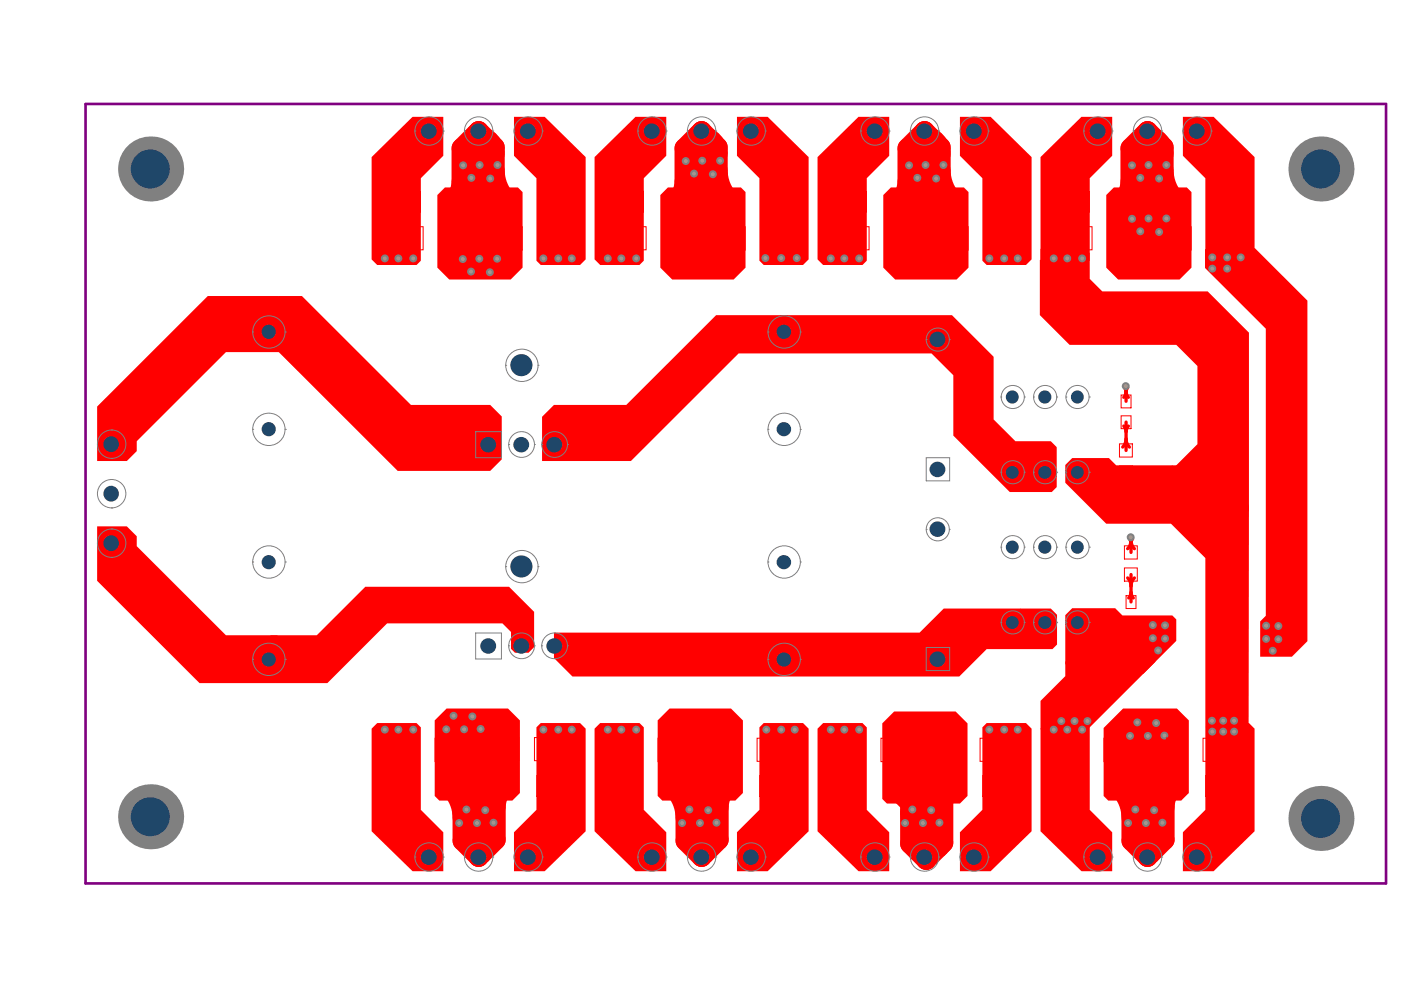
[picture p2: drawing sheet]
<svg xmlns="http://www.w3.org/2000/svg" width="297mm" height="210mm" viewBox="0 0 297 210" stroke-linecap="round" stroke-linejoin="round" font-family="sans-serif">
<path d="M18.1 22h275.8v165.3h-275.8z" fill="none" stroke="#800080" stroke-width=".56"/>
<g fill="#a6968d">
<circle cx="81.6" cy="154.7" r=".42"/>
<circle cx="84.5" cy="154.7" r=".42"/>
<circle cx="87.6" cy="154.7" r=".42"/>
<circle cx="134.9" cy="154.7" r=".42"/>
<circle cx="131.7" cy="154.7" r=".42"/>
<circle cx="128.9" cy="154.7" r=".42"/>
<circle cx="182.2" cy="154.7" r=".42"/>
<circle cx="179" cy="154.7" r=".42"/>
<circle cx="176.1" cy="154.7" r=".42"/>
<circle cx="229.4" cy="154.7" r=".42"/>
<circle cx="226.3" cy="154.7" r=".42"/>
<circle cx="223.4" cy="154.7" r=".42"/>
<circle cx="229.4" cy="54.8" r=".42"/>
<circle cx="226.3" cy="54.8" r=".42"/>
<circle cx="223.4" cy="54.8" r=".42"/>
<circle cx="182.2" cy="54.8" r=".42"/>
<circle cx="179" cy="54.8" r=".42"/>
<circle cx="176.1" cy="54.8" r=".42"/>
<circle cx="134.9" cy="54.8" r=".42"/>
<circle cx="131.7" cy="54.8" r=".42"/>
<circle cx="128.9" cy="54.8" r=".42"/>
<circle cx="87.6" cy="54.8" r=".42"/>
<circle cx="84.5" cy="54.8" r=".42"/>
<circle cx="81.6" cy="54.8" r=".42"/>
<circle cx="115.2" cy="54.8" r=".42"/>
<circle cx="118.4" cy="54.8" r=".42"/>
<circle cx="121.2" cy="54.8" r=".42"/>
<circle cx="209.8" cy="54.8" r=".42"/>
<circle cx="212.9" cy="54.8" r=".42"/>
<circle cx="215.8" cy="54.8" r=".42"/>
<circle cx="257" cy="54.6" r=".42"/>
<circle cx="260.2" cy="54.6" r=".42"/>
<circle cx="263.1" cy="54.6" r=".42"/>
<circle cx="257" cy="155.1" r=".42"/>
<circle cx="259.3" cy="155.1" r=".42"/>
<circle cx="261.7" cy="155.1" r=".42"/>
<circle cx="209.8" cy="154.7" r=".42"/>
<circle cx="212.9" cy="154.7" r=".42"/>
<circle cx="215.8" cy="154.7" r=".42"/>
<circle cx="162.5" cy="154.7" r=".42"/>
<circle cx="165.6" cy="154.7" r=".42"/>
<circle cx="168.5" cy="154.7" r=".42"/>
<circle cx="115.2" cy="154.7" r=".42"/>
<circle cx="118.4" cy="154.7" r=".42"/>
<circle cx="121.2" cy="154.7" r=".42"/>
<circle cx="239.7" cy="113.9" r=".42"/>
<circle cx="238.7" cy="81.9" r=".42"/>
<circle cx="247" cy="132.6" r=".42"/>
<circle cx="247" cy="135.4" r=".42"/>
<circle cx="244.4" cy="135.3" r=".42"/>
<circle cx="244.4" cy="132.5" r=".42"/>
<circle cx="162.3" cy="54.7" r=".42"/>
<circle cx="165.6" cy="54.7" r=".42"/>
<circle cx="168.9" cy="54.7" r=".42"/>
<circle cx="225" cy="152.9" r=".42"/>
<circle cx="227.8" cy="152.9" r=".42"/>
<circle cx="230.6" cy="152.9" r=".42"/>
<circle cx="257" cy="152.8" r=".42"/>
<circle cx="259.3" cy="152.8" r=".42"/>
<circle cx="261.7" cy="152.8" r=".42"/>
<circle cx="268.4" cy="132.7" r=".42"/>
<circle cx="268.4" cy="135.5" r=".42"/>
<circle cx="271" cy="135.5" r=".42"/>
<circle cx="271" cy="132.7" r=".42"/>
<circle cx="257" cy="57" r=".42"/>
<circle cx="260.2" cy="57" r=".42"/>
<circle cx="269.8" cy="138" r=".42"/>
<circle cx="245.5" cy="137.9" r=".42"/>
<circle cx="94.6" cy="154.6" r=".42"/>
<circle cx="98.4" cy="154.6" r=".42"/>
<circle cx="101.9" cy="154.6" r=".42"/>
<circle cx="100.1" cy="151.9" r=".42"/>
<circle cx="96.2" cy="151.8" r=".42"/>
<circle cx="103.9" cy="57.7" r=".42"/>
<circle cx="99.9" cy="57.6" r=".42"/>
<circle cx="98.1" cy="54.9" r=".42"/>
<circle cx="101.6" cy="54.9" r=".42"/>
<circle cx="105.4" cy="54.9" r=".42"/>
<circle cx="151.1" cy="36.9" r=".42"/>
<circle cx="147.1" cy="36.8" r=".42"/>
<circle cx="145.4" cy="34.1" r=".42"/>
<circle cx="148.9" cy="34.1" r=".42"/>
<circle cx="152.7" cy="34.1" r=".42"/>
<circle cx="198.5" cy="37.9" r=".42"/>
<circle cx="194.5" cy="37.7" r=".42"/>
<circle cx="192.7" cy="35.1" r=".42"/>
<circle cx="196.2" cy="35" r=".42"/>
<circle cx="200" cy="35" r=".42"/>
<circle cx="247.3" cy="35" r=".42"/>
<circle cx="243.5" cy="35" r=".42"/>
<circle cx="240" cy="35.1" r=".42"/>
<circle cx="241.8" cy="37.7" r=".42"/>
<circle cx="245.8" cy="37.9" r=".42"/>
<circle cx="239.2" cy="174.5" r=".42"/>
<circle cx="243" cy="174.5" r=".42"/>
<circle cx="246.5" cy="174.4" r=".42"/>
<circle cx="244.7" cy="171.8" r=".42"/>
<circle cx="240.7" cy="171.6" r=".42"/>
<circle cx="239.6" cy="156" r=".42"/>
<circle cx="243.4" cy="156" r=".42"/>
<circle cx="246.9" cy="156" r=".42"/>
<circle cx="245.1" cy="153.3" r=".42"/>
<circle cx="241.1" cy="153.2" r=".42"/>
<circle cx="191.9" cy="174.5" r=".42"/>
<circle cx="195.7" cy="174.5" r=".42"/>
<circle cx="199.2" cy="174.4" r=".42"/>
<circle cx="197.4" cy="171.8" r=".42"/>
<circle cx="193.4" cy="171.6" r=".42"/>
<circle cx="144.6" cy="174.5" r=".42"/>
<circle cx="148.4" cy="174.5" r=".42"/>
<circle cx="151.9" cy="174.4" r=".42"/>
<circle cx="150.2" cy="171.8" r=".42"/>
<circle cx="146.2" cy="171.6" r=".42"/>
<circle cx="97.3" cy="174.5" r=".42"/>
<circle cx="101.1" cy="174.5" r=".42"/>
<circle cx="104.6" cy="174.4" r=".42"/>
<circle cx="102.9" cy="171.8" r=".42"/>
<circle cx="98.9" cy="171.6" r=".42"/>
<circle cx="105.5" cy="35" r=".42"/>
<circle cx="101.7" cy="35" r=".42"/>
<circle cx="98.2" cy="35.1" r=".42"/>
<circle cx="99.9" cy="37.7" r=".42"/>
<circle cx="103.9" cy="37.9" r=".42"/>
<circle cx="247.3" cy="46.3" r=".42"/>
<circle cx="243.5" cy="46.3" r=".42"/>
<circle cx="240" cy="46.4" r=".42"/>
<circle cx="241.8" cy="49" r=".42"/>
<circle cx="245.8" cy="49.2" r=".42"/>
</g>
<g fill="#f00">
<path d="M78.8 154.5l1.2-1.2h8.3l.9 .9v17.5l4.8 4.8v8.2h-6.5l-8.7-8.4z"/>
<path d="M78.8 33.3l8.7-8.5h6.5v8.2l-4.8 4.8v17.5l-.9 .9h-8.3l-1.2-1.2z"/>
<path d="M187.1 153.4l2.5-2.5h13l2.5 2.5v15.4l-1.6 1.6h-15.5l-.9-1z"/>
<path d="M187.3 41.4l1.6-1.7h15.5l.9 1v16l-2.5 2.6h-13l-2.5-2.6z"/>
<path d="M216.3 129h6.5l1.3 1.4v6.2l-1 1h-7.2l-1.2-1.2v-4.4z"/>
<path d="M234 154.4l4.1-4.2h11.4l2.6 2.5v15.4l-1.7 1.6h-15.4l-1-.9z"/>
<path d="M20.6 111.6h6.3l2.1 2.1v2.1l18.9 18.9h10.9l1.7 1.7v6.3l-2.1 2.1h-16.1l-21.7-21.7z"/>
<path d="M139.4 152.7l2.6-2.5h13l2.5 2.5v15.4l-1.6 1.6h-15.5l-1-.9z"/>
<path d="M113.7 154.2l.9-.9h8.4l1.2 1.2v21.8l-8.7 8.4h-6.5v-8.2l4.7-4.8z"/>
<path d="M161 154.2l.9-.9h8.4l1.1 1.2v21.8l-8.6 8.4h-6.6v-8.2l4.8-4.8z"/>
<path d="M173.3 154.5l1.2-1.2h8.4l.9 .9v17.5l4.7 4.8v8.2h-6.5l-8.7-8.4z"/>
<path d="M126.1 154.5l1.2-1.2h8.3l.9 .9v17.5l4.8 4.8v8.2h-6.6l-8.6-8.4z"/>
<path d="M140 41.4l1.6-1.7h15.5l1 1v16l-2.6 2.6h-13l-2.5-2.6z"/>
<path d="M156.2 24.8h6.6l8.6 8.5v21.7l-1.1 1.2h-8.4l-.9-.9v-17.5l-4.8-4.8z"/>
<path d="M109 24.8h6.5l8.7 8.5v21.7l-1.2 1.2h-8.4l-.9-.9v-17.5l-4.7-4.8z"/>
<path d="M126.1 33.3l8.6-8.5h6.6v8.2l-4.8 4.8v17.5l-.9 .9h-8.3l-1.2-1.2z"/>
<path d="M173.3 33.3l8.7-8.5h6.5v8.2l-4.7 4.8v17.5l-.9 .9h-8.4l-1.2-1.2z"/>
<path d="M248.3 98.9l.3-.2h7.6l8.6 8.6-.1 46.8-9.1 .1v-35.9l-7.3-7.3z"/>
<path d="M225.9 140.2h19.2l-14.5 14.4h-10v-6l5.3-5.2z"/>
<path d="M225.9 98.6l1.4-1.5h7.8l1.5 1.6h12l.8 .8v11.5h-14.9l-8.6-8.6z"/>
<path d="M225.9 130.4l1.4-1.4h9.1l1.6 1.5h10.6l.8 .8v4.6l-7 7h-14.4l-2.1-2.1z"/>
<path d="M208.3 154.2l.9-.9h8.3l1.2 1.2v21.8l-8.7 8.4h-6.5v-8.2l4.8-4.8z"/>
<path d="M255.6 154.2l.9-.9h8.3l1.2 1.2v21.8l-8.7 8.4h-6.5v-8.2l4.8-4.8z"/>
<path d="M220.6 154.5l1.2-1.2h8.3l.9 .9v17.5l4.8 4.8v8.2h-6.5l-8.7-8.4z"/>
<path d="M234.5 41.4l1.7-1.7h15.4l1 1v16l-2.5 2.6h-13l-2.6-2.6z"/>
<path d="M250.8 24.8h6.5l8.7 8.5v21.7l-1.2 1.2h-8.3l-.9-.9v-17.5l-4.8-4.8z"/>
<path d="M203.5 24.8h6.5l8.7 8.5v21.7l-1.2 1.2h-8.3l-.9-.9v-17.5l-4.8-4.8z"/>
<path d="M220.6 33.3l8.7-8.5h6.5v8.2l-4.8 4.8v17.5l-.9 .9h-8.3l-1.2-1.2z"/>
<path d="M59.1 62.8h4.9l23.1 23.1h16.8l2.5 2.4v9.1l-2.5 2.4h-19.6l-25.2-25.1z"/>
<path d="M20.6 86.2l23.5-23.4h15l1.4 1.4v9.1l-1.4 1.4h-11.2l-18.9 18.8v2.1l-2.1 2.1h-6.3z"/>
<path d="M255.5 52.8h10.2l.3-.3 11.2 11.2v72.3l-3.3 3.2h-6.7v-7.4l1.2-1.2v-60.9l-12.9-12.9z"/>
<path d="M220.6 52.8l1.3-1.3h7l2.1 2.2v5.4l2.7 2.7h22.3l8.8 8.7v38h-14.1l-1.7-1.7v-7.7l4.9-4.9v-16.6l-4.5-4.5h-22.6l-6.3-6.3v-11.7l.1-.1z"/>
<path d="M92.2 152.7l2.5-2.5h13l2.5 2.5v15.4l-1.6 1.6h-15.5l-.9-.9z"/>
<path d="M57.4 134.7h9.8l10.3-10.3h30.4l5.3 5.3v7.5l-1.1 1.2h-2.9l-.9-.8v-3.6l-1.8-1.8h-24.4l-12.7 12.6h-11l-1-1z"/>
<path d="M92.7 41.4l1.6-1.7h15.5l1 1v16l-2.5 2.6h-13.1l-2.5-2.6z"/>
<path d="M117.4 134.1h77.6l5.1-5.1h16.2l1.5 1.5v5.2l-1.9 1.9h-6.7l-5.8 5.8h-82l-4-3.9z"/>
<path d="M114.9 88.4l2.5-2.5h15.4l19-19.1h50l8.9 8.8v13.3l4.6 4.6h7.5l1.2 1.3v8.5l-1 1h-8.9l-12-11.9v-12.8l-4.6-4.7h-40.9l-22.8 22.8h-18.9z"/>
</g>
<g fill="none" stroke="#f00" stroke-width=".7">
<path d="M158.8 70.3a7.5 7.5 0 0 1 5.3 2.2M160.4 70.3l1.3 .2 1.3 .4 1.6 1.1M162.2 70.4l1.6 .3 1.3 .9M164.1 68.2a7.5 7.5 0 0 1-5.3 2.2M164.6 68.7l-1.6 1.1-1.3 .4-1.3 .2M165.1 69.1l-1.3 .9-1.6 .3M167.5 69.1l1.3 .9 1.5 .3M168 68.7l1.6 1.1 1.2 .4 1.3 .2M168.5 68.2a7.5 7.5 0 0 0 5.3 2.2M170.3 70.4l-1.5 .3-1.3 .9M172.1 70.3l-1.3 .2-1.2 .4-1.6 1.1M173.8 70.3a7.5 7.5 0 0 0-5.3 2.2"/>
<path d="M189.8 70.3a10.7 10.7 0 0 1 7.5 3.1M191.5 70.3a9 9 0 0 1 6.3 2.6M193.2 70.4a7.2 7.2 0 0 1 5.1 2.1M194.9 70.4l1.8 .3 1.1 .5 1 .8M196.6 70.4l1.5 .3 1.2 .8M198.8 73.4a3.4 3.4 0 0 1 2.5 1M198.8 74.1l1.2 .1 1 .4 1.4 1M200.3 72a3.4 3.4 0 0 0 1 2.4M201 72l.3 1.7 .5 1 .7 .9M117.6 94.2h14.6l23.9-23.8h41.1l10 9.9v12.3l7.5 7.5h6.9M118.8 93l1.3 .9 1.6 .3-1.6 .4-1.3 .9M119.3 92.5l1 .9 1.2 .5 1.9 .3-1.9 .4-1.2 .5-1 .9"/>
<path d="M211.1 96.5l.7 .9 .5 1 .3 1.7M211.1 96.5l.9 .7 1 .5 1.7 .3M212.3 97.7a3.4 3.4 0 0 1 1 2.4M212.3 97.7a3.4 3.4 0 0 0 2.4 1M215.7 99.1a3.4 3.4 0 0 0 4.9 0M216.2 98.6l.9 .7 1 .5 1.7 .3M220.1 98.6l-1.4 1-1.1 .4-1.1 .1M229.5 99.1a3.4 3.4 0 0 0 2.5 1M230 98.6l.9 .7 1 .5 1.7 .3M238 94.8l.6-1 .1-.7 .2 .7 .6 1M238.1 99.5l-.6 .4-1.1 .3M238.3 90.3l.3 .6 .1 .6 .2-.6 .3-.6"/>
<path d="M238.4 82.2l.3 .9M238.7 83.1l-.1 .6-.3 .5M238.7 83.1l.2 .6 .3 .5M238.7 81.9v3.2M238.7 89.5v6M239.1 82.2l-.4 .9M215.7 101.2a3.4 3.4 0 0 1 4.9 0M216.5 100.2l1.1 .1 1.1 .4 1.4 1M219.8 100.2l-1.1 .1-1.1 .4-1.4 1M228.5 100.1l11.3 .1M232 100.2a3.4 3.4 0 0 0-2.5 1M233.6 100.2l-1.1 .1-1.1 .4-1.4 1"/>
<path d="M236.2 100.2l1.2 .3 .6 .5M238.7 100.1v.1M239.1 116.3l.4-.6 .3-1.1 .3 1.1 .4 .6M239.5 114.3l.3 .8 .3-.8M239.8 113.9v3.2M58.3 138.6l1.3 .9 1.5 .3M58.7 138.2l1 .8 1.2 .5 1.9 .4M59.2 137.7a7.5 7.5 0 0 0 5.3 2.2M61.1 139.9l-1.5 .3-1.3 .9M62.8 139.8l-1.9 .3-1.2 .6-1 .8M64.5 139.8a7.5 7.5 0 0 0-5.3 2.2M108.9 135.2l.8-1 .6-1.2 .3-1.9 .3 1.9 .6 1.2 .8 1"/>
<path d="M109.4 135.7l.9-1.3 .3-1.6 .3 1.6 .9 1.3M110.6 136.9v-6.3l-3.8-3.7h-26.1l-13 12.9h-10.7M118.8 135.7l1.3 .9 1.6 .3-1.6 .3-1.3 .9M119.3 135.2l1.6 1.2 1.2 .4 1.3 .1-1.9 .4-1.2 .5-1 .8M158.8 139.8a7.5 7.5 0 0 1 5.3 2.2M160.4 139.8l2 .3 1.1 .6 1.1 .8M162.2 139.9l1.6 .3 1.3 .9M164.1 137.7a7.5 7.5 0 0 1-5.3 2.2M164.6 138.2l-1.1 .8-1.1 .5-2 .4M165.1 138.6l-1.3 .9-1.6 .3M167.5 138.6l1.3 .9 1.5 .3M168 138.2l1.6 1.1 1.2 .4 1.3 .2"/>
<path d="M168.5 137.7a7.5 7.5 0 0 0 5.3 2.2M170.3 139.9l-1.5 .3-1.3 .9M172.1 139.8l-1.9 .3-1.2 .6-1 .8M173.8 139.8a7.5 7.5 0 0 0-5.3 2.2M193.9 139.9a4.8 4.8 0 0 1 3.4 1.4M195.6 139.8l1 .2 1.2 .7M197.3 138.3l-1 .7-1.1 .6-1.8 .3M197.9 138.8l-1.3 .8-1.4 .3M201.3 137.3a3.4 3.4 0 0 1-2.5 1M201.3 137.3a3.4 3.4 0 0 0-1 2.4M202.4 136.1l-.9 .7-1 .5-1.7 .3M202.5 136.1l-.7 .9-.5 1-.3 1.7"/>
<path d="M209.5 132l1.7 .3 1.1 .5 .9 .7M211.2 132a3.4 3.4 0 0 1 2.5 1M213.2 130.5l-1.4 1-1.1 .3-1.2 .2M213.7 131a3.4 3.4 0 0 1-2.5 1M214.7 132h-8.1l-7.8 7.8h-51.6l-2.9-2.9h-26.7M228.5 132h11.3M229.5 131a3.4 3.4 0 0 0 2.5 1M230 130.5l1.4 1 1.1 .3 1.1 .2M232 132a3.4 3.4 0 0 0-2.5 1M233.6 132l-1.1 .2-1.1 .3-1.4 1M238 132l.7 .1 .6 .4M239.1 122.5l.4 .7 .3 1.1 .1-.8 .6-1"/>
<path d="M239.3 131.5l-.5 .4-.5 .1M239.3 126.8l.4-.6 .1-.6 .1 .6 .4 .6M239.8 121.8v5.8"/>
</g>
<g fill="none" stroke="#f00" stroke-width="4.2">
<path d="M97.8 38.5l-.3 1.9-.5 1.2-.9 1M100.8 28.5a13.9 13.9 0 0 1 4.1 9.8M101.4 28.8a3.9 3.9 0 0 1 3.5 3.9M101.5 27.8v13.7M101.5 27.8l-3.7 3.6v10.9M101.5 27.8l3.4 3.4v8.6l3 3M104.9 36.1a9.2 9.2 0 0 0 2.7 6.5M145.1 38.5l-.3 1.9-.6 1.2-.8 1M148.1 28.5a13.9 13.9 0 0 1 4.1 9.8M148.7 28.8a3.9 3.9 0 0 1 3.5 3.9M148.8 27.8l3.4 3.4v8.6l3 3M148.8 27.8l-3.7 3.6v10.9"/>
<path d="M148.8 27.8v13.7M152.2 36.1a9.2 9.2 0 0 0 2.7 6.5M192.4 38.5l-.3 1.9-.6 1.2-.8 1M195.4 28.5a13.9 13.9 0 0 1 4.1 9.8M196 28.8a3.9 3.9 0 0 1 3.5 3.9M196 27.8v13.7M196 27.8l-3.6 3.6v10.9M196 27.8l3.5 3.4v8.6l3 3M199.5 36.1a9.2 9.2 0 0 0 2.6 6.5M239.7 38.5l-.4 1.9-.5 1.2-.8 1M242.7 28.5a13.9 13.9 0 0 1 4 9.8M243.2 28.8a3.9 3.9 0 0 1 3.5 3.9"/>
<path d="M243.3 27.8l3.4 3.4v8.6l3 3M243.3 27.8l-3.6 3.6v10.9M243.3 27.8v13.7M246.7 36.1a9.2 9.2 0 0 0 2.7 6.5M95 166.7l3 3v8.6l3.5 3.4M95.2 166.8a4.7 4.7 0 0 1 2.8 4.3M95.4 166.9a9.2 9.2 0 0 1 2.6 6.5M98 171.2a13.9 13.9 0 0 0 4.1 9.9M101.5 168v13.7M105.1 167.2v10.9l-3.6 3.6M106.8 167l-.8 1-.6 1.2-.3 1.9M107 166.8a2.52 2.52 0 0 0-1.9 2.5"/>
<path d="M142.3 166.7l3 3v8.6l3.5 3.4M142.5 166.8a4.7 4.7 0 0 1 2.8 4.3M142.6 166.9a9.2 9.2 0 0 1 2.7 6.5M145.3 171.2a13.9 13.9 0 0 0 4.1 9.9M148.8 168v13.7M152.4 167.2v10.9l-3.6 3.6M154.1 167l-.8 1-.6 1.2-.3 1.9M154.3 166.8a2.52 2.52 0 0 0-1.9 2.5M189.9 167.3l3 3v8.6l3.5 3.4M192.9 172.1a12.7 12.7 0 0 0 3.8 9M196.4 178.6a3.4 3.4 0 0 1-1 2.5M196.4 168.6v13.7"/>
<path d="M199.3 179.4l-1.5 1-1.8 .4M200 167.8v10.9l-3.6 3.6M201.4 166.9l-1 1.5-.4 1.8M201.5 166.8a2.31 2.31 0 0 0-1.5 2.2M236.9 166.7l3 3v8.6l3.4 3.4M237 166.8a4.7 4.7 0 0 1 2.9 4.3M237.2 166.9a9.2 9.2 0 0 1 2.7 6.5M239.9 171.2a13.9 13.9 0 0 0 4.1 9.9M243.3 168v13.7M246.9 167.2v10.9l-3.6 3.6M248.6 167l-.8 1-.5 1.2-.4 1.9M248.8 166.8a2.52 2.52 0 0 0-1.9 2.5"/>
</g>
<circle cx="81.6" cy="154.7" r=".84" fill="#808080"/>
<circle cx="81.6" cy="154.7" r=".42" fill="#a6968d"/>
<circle cx="84.5" cy="154.7" r=".84" fill="#808080"/>
<circle cx="84.5" cy="154.7" r=".42" fill="#a6968d"/>
<circle cx="87.6" cy="154.7" r=".84" fill="#808080"/>
<circle cx="87.6" cy="154.7" r=".42" fill="#a6968d"/>
<circle cx="134.9" cy="154.7" r=".84" fill="#808080"/>
<circle cx="134.9" cy="154.7" r=".42" fill="#a6968d"/>
<circle cx="131.7" cy="154.7" r=".84" fill="#808080"/>
<circle cx="131.7" cy="154.7" r=".42" fill="#a6968d"/>
<circle cx="128.9" cy="154.7" r=".84" fill="#808080"/>
<circle cx="128.9" cy="154.7" r=".42" fill="#a6968d"/>
<circle cx="182.2" cy="154.7" r=".84" fill="#808080"/>
<circle cx="182.2" cy="154.7" r=".42" fill="#a6968d"/>
<circle cx="179" cy="154.7" r=".84" fill="#808080"/>
<circle cx="179" cy="154.7" r=".42" fill="#a6968d"/>
<circle cx="176.1" cy="154.7" r=".84" fill="#808080"/>
<circle cx="176.1" cy="154.7" r=".42" fill="#a6968d"/>
<circle cx="229.4" cy="154.7" r=".84" fill="#808080"/>
<circle cx="229.4" cy="154.7" r=".42" fill="#a6968d"/>
<circle cx="226.3" cy="154.7" r=".84" fill="#808080"/>
<circle cx="226.3" cy="154.7" r=".42" fill="#a6968d"/>
<circle cx="223.4" cy="154.7" r=".84" fill="#808080"/>
<circle cx="223.4" cy="154.7" r=".42" fill="#a6968d"/>
<circle cx="229.4" cy="54.8" r=".84" fill="#808080"/>
<circle cx="229.4" cy="54.8" r=".42" fill="#a6968d"/>
<circle cx="226.3" cy="54.8" r=".84" fill="#808080"/>
<circle cx="226.3" cy="54.8" r=".42" fill="#a6968d"/>
<circle cx="223.4" cy="54.8" r=".84" fill="#808080"/>
<circle cx="223.4" cy="54.8" r=".42" fill="#a6968d"/>
<circle cx="182.2" cy="54.8" r=".84" fill="#808080"/>
<circle cx="182.2" cy="54.8" r=".42" fill="#a6968d"/>
<circle cx="179" cy="54.8" r=".84" fill="#808080"/>
<circle cx="179" cy="54.8" r=".42" fill="#a6968d"/>
<circle cx="176.1" cy="54.8" r=".84" fill="#808080"/>
<circle cx="176.1" cy="54.8" r=".42" fill="#a6968d"/>
<circle cx="134.9" cy="54.8" r=".84" fill="#808080"/>
<circle cx="134.9" cy="54.8" r=".42" fill="#a6968d"/>
<circle cx="131.7" cy="54.8" r=".84" fill="#808080"/>
<circle cx="131.7" cy="54.8" r=".42" fill="#a6968d"/>
<circle cx="128.9" cy="54.8" r=".84" fill="#808080"/>
<circle cx="128.9" cy="54.8" r=".42" fill="#a6968d"/>
<circle cx="87.6" cy="54.8" r=".84" fill="#808080"/>
<circle cx="87.6" cy="54.8" r=".42" fill="#a6968d"/>
<circle cx="84.5" cy="54.8" r=".84" fill="#808080"/>
<circle cx="84.5" cy="54.8" r=".42" fill="#a6968d"/>
<circle cx="81.6" cy="54.8" r=".84" fill="#808080"/>
<circle cx="81.6" cy="54.8" r=".42" fill="#a6968d"/>
<circle cx="115.2" cy="54.8" r=".84" fill="#808080"/>
<circle cx="115.2" cy="54.8" r=".42" fill="#a6968d"/>
<circle cx="118.4" cy="54.8" r=".84" fill="#808080"/>
<circle cx="118.4" cy="54.8" r=".42" fill="#a6968d"/>
<circle cx="121.2" cy="54.8" r=".84" fill="#808080"/>
<circle cx="121.2" cy="54.8" r=".42" fill="#a6968d"/>
<circle cx="209.8" cy="54.8" r=".84" fill="#808080"/>
<circle cx="209.8" cy="54.8" r=".42" fill="#a6968d"/>
<circle cx="212.9" cy="54.8" r=".84" fill="#808080"/>
<circle cx="212.9" cy="54.8" r=".42" fill="#a6968d"/>
<circle cx="215.8" cy="54.8" r=".84" fill="#808080"/>
<circle cx="215.8" cy="54.8" r=".42" fill="#a6968d"/>
<circle cx="257" cy="54.6" r=".84" fill="#808080"/>
<circle cx="257" cy="54.6" r=".42" fill="#a6968d"/>
<circle cx="260.2" cy="54.6" r=".84" fill="#808080"/>
<circle cx="260.2" cy="54.6" r=".42" fill="#a6968d"/>
<circle cx="263.1" cy="54.6" r=".84" fill="#808080"/>
<circle cx="263.1" cy="54.6" r=".42" fill="#a6968d"/>
<circle cx="257" cy="155.1" r=".84" fill="#808080"/>
<circle cx="257" cy="155.1" r=".42" fill="#a6968d"/>
<circle cx="259.3" cy="155.1" r=".84" fill="#808080"/>
<circle cx="259.3" cy="155.1" r=".42" fill="#a6968d"/>
<circle cx="261.7" cy="155.1" r=".84" fill="#808080"/>
<circle cx="261.7" cy="155.1" r=".42" fill="#a6968d"/>
<circle cx="209.8" cy="154.7" r=".84" fill="#808080"/>
<circle cx="209.8" cy="154.7" r=".42" fill="#a6968d"/>
<circle cx="212.9" cy="154.7" r=".84" fill="#808080"/>
<circle cx="212.9" cy="154.7" r=".42" fill="#a6968d"/>
<circle cx="215.8" cy="154.7" r=".84" fill="#808080"/>
<circle cx="215.8" cy="154.7" r=".42" fill="#a6968d"/>
<circle cx="162.5" cy="154.7" r=".84" fill="#808080"/>
<circle cx="162.5" cy="154.7" r=".42" fill="#a6968d"/>
<circle cx="165.6" cy="154.7" r=".84" fill="#808080"/>
<circle cx="165.6" cy="154.7" r=".42" fill="#a6968d"/>
<circle cx="168.5" cy="154.7" r=".84" fill="#808080"/>
<circle cx="168.5" cy="154.7" r=".42" fill="#a6968d"/>
<circle cx="115.2" cy="154.7" r=".84" fill="#808080"/>
<circle cx="115.2" cy="154.7" r=".42" fill="#a6968d"/>
<circle cx="118.4" cy="154.7" r=".84" fill="#808080"/>
<circle cx="118.4" cy="154.7" r=".42" fill="#a6968d"/>
<circle cx="121.2" cy="154.7" r=".84" fill="#808080"/>
<circle cx="121.2" cy="154.7" r=".42" fill="#a6968d"/>
<circle cx="239.7" cy="113.9" r=".84" fill="#808080"/>
<circle cx="239.7" cy="113.9" r=".42" fill="#a6968d"/>
<circle cx="238.7" cy="81.9" r=".84" fill="#808080"/>
<circle cx="238.7" cy="81.9" r=".42" fill="#a6968d"/>
<circle cx="247" cy="132.6" r=".84" fill="#808080"/>
<circle cx="247" cy="132.6" r=".42" fill="#a6968d"/>
<circle cx="247" cy="135.4" r=".84" fill="#808080"/>
<circle cx="247" cy="135.4" r=".42" fill="#a6968d"/>
<circle cx="244.4" cy="135.3" r=".84" fill="#808080"/>
<circle cx="244.4" cy="135.3" r=".42" fill="#a6968d"/>
<circle cx="244.4" cy="132.5" r=".84" fill="#808080"/>
<circle cx="244.4" cy="132.5" r=".42" fill="#a6968d"/>
<circle cx="162.3" cy="54.7" r=".84" fill="#808080"/>
<circle cx="162.3" cy="54.7" r=".42" fill="#a6968d"/>
<circle cx="165.6" cy="54.7" r=".84" fill="#808080"/>
<circle cx="165.6" cy="54.7" r=".42" fill="#a6968d"/>
<circle cx="168.9" cy="54.7" r=".84" fill="#808080"/>
<circle cx="168.9" cy="54.7" r=".42" fill="#a6968d"/>
<circle cx="225" cy="152.9" r=".84" fill="#808080"/>
<circle cx="225" cy="152.9" r=".42" fill="#a6968d"/>
<circle cx="227.8" cy="152.9" r=".84" fill="#808080"/>
<circle cx="227.8" cy="152.9" r=".42" fill="#a6968d"/>
<circle cx="230.6" cy="152.9" r=".84" fill="#808080"/>
<circle cx="230.6" cy="152.9" r=".42" fill="#a6968d"/>
<circle cx="257" cy="152.8" r=".84" fill="#808080"/>
<circle cx="257" cy="152.8" r=".42" fill="#a6968d"/>
<circle cx="259.3" cy="152.8" r=".84" fill="#808080"/>
<circle cx="259.3" cy="152.8" r=".42" fill="#a6968d"/>
<circle cx="261.7" cy="152.8" r=".84" fill="#808080"/>
<circle cx="261.7" cy="152.8" r=".42" fill="#a6968d"/>
<circle cx="268.4" cy="132.7" r=".84" fill="#808080"/>
<circle cx="268.4" cy="132.7" r=".42" fill="#a6968d"/>
<circle cx="268.4" cy="135.5" r=".84" fill="#808080"/>
<circle cx="268.4" cy="135.5" r=".42" fill="#a6968d"/>
<circle cx="271" cy="135.5" r=".84" fill="#808080"/>
<circle cx="271" cy="135.5" r=".42" fill="#a6968d"/>
<circle cx="271" cy="132.7" r=".84" fill="#808080"/>
<circle cx="271" cy="132.7" r=".42" fill="#a6968d"/>
<circle cx="257" cy="57" r=".84" fill="#808080"/>
<circle cx="257" cy="57" r=".42" fill="#a6968d"/>
<circle cx="260.2" cy="57" r=".84" fill="#808080"/>
<circle cx="260.2" cy="57" r=".42" fill="#a6968d"/>
<circle cx="269.8" cy="138" r=".84" fill="#808080"/>
<circle cx="269.8" cy="138" r=".42" fill="#a6968d"/>
<circle cx="245.5" cy="137.9" r=".84" fill="#808080"/>
<circle cx="245.5" cy="137.9" r=".42" fill="#a6968d"/>
<circle cx="94.6" cy="154.6" r=".84" fill="#808080"/>
<circle cx="94.6" cy="154.6" r=".42" fill="#a6968d"/>
<circle cx="98.4" cy="154.6" r=".84" fill="#808080"/>
<circle cx="98.4" cy="154.6" r=".42" fill="#a6968d"/>
<circle cx="101.9" cy="154.6" r=".84" fill="#808080"/>
<circle cx="101.9" cy="154.6" r=".42" fill="#a6968d"/>
<circle cx="100.2" cy="151.9" r=".84" fill="#808080"/>
<circle cx="100.1" cy="151.9" r=".42" fill="#a6968d"/>
<circle cx="96.2" cy="151.8" r=".84" fill="#808080"/>
<circle cx="96.2" cy="151.8" r=".42" fill="#a6968d"/>
<circle cx="103.9" cy="57.7" r=".84" fill="#808080"/>
<circle cx="103.9" cy="57.7" r=".42" fill="#a6968d"/>
<circle cx="99.9" cy="57.6" r=".84" fill="#808080"/>
<circle cx="99.9" cy="57.6" r=".42" fill="#a6968d"/>
<circle cx="98.1" cy="54.9" r=".84" fill="#808080"/>
<circle cx="98.1" cy="54.9" r=".42" fill="#a6968d"/>
<circle cx="101.6" cy="54.9" r=".84" fill="#808080"/>
<circle cx="101.6" cy="54.9" r=".42" fill="#a6968d"/>
<circle cx="105.4" cy="54.9" r=".84" fill="#808080"/>
<circle cx="105.4" cy="54.9" r=".42" fill="#a6968d"/>
<circle cx="151.1" cy="36.9" r=".84" fill="#808080"/>
<circle cx="151.1" cy="36.9" r=".42" fill="#a6968d"/>
<circle cx="147.1" cy="36.8" r=".84" fill="#808080"/>
<circle cx="147.1" cy="36.8" r=".42" fill="#a6968d"/>
<circle cx="145.4" cy="34.1" r=".84" fill="#808080"/>
<circle cx="145.4" cy="34.1" r=".42" fill="#a6968d"/>
<circle cx="148.9" cy="34.1" r=".84" fill="#808080"/>
<circle cx="148.9" cy="34.1" r=".42" fill="#a6968d"/>
<circle cx="152.7" cy="34.1" r=".84" fill="#808080"/>
<circle cx="152.7" cy="34.1" r=".42" fill="#a6968d"/>
<circle cx="198.5" cy="37.9" r=".84" fill="#808080"/>
<circle cx="198.5" cy="37.9" r=".42" fill="#a6968d"/>
<circle cx="194.5" cy="37.7" r=".84" fill="#808080"/>
<circle cx="194.5" cy="37.7" r=".42" fill="#a6968d"/>
<circle cx="192.7" cy="35.1" r=".84" fill="#808080"/>
<circle cx="192.7" cy="35.1" r=".42" fill="#a6968d"/>
<circle cx="196.2" cy="35" r=".84" fill="#808080"/>
<circle cx="196.2" cy="35" r=".42" fill="#a6968d"/>
<circle cx="200" cy="35" r=".84" fill="#808080"/>
<circle cx="200" cy="35" r=".42" fill="#a6968d"/>
<circle cx="247.3" cy="35" r=".84" fill="#808080"/>
<circle cx="247.3" cy="35" r=".42" fill="#a6968d"/>
<circle cx="243.5" cy="35" r=".84" fill="#808080"/>
<circle cx="243.5" cy="35" r=".42" fill="#a6968d"/>
<circle cx="240" cy="35.1" r=".84" fill="#808080"/>
<circle cx="240" cy="35.1" r=".42" fill="#a6968d"/>
<circle cx="241.8" cy="37.7" r=".84" fill="#808080"/>
<circle cx="241.8" cy="37.7" r=".42" fill="#a6968d"/>
<circle cx="245.8" cy="37.9" r=".84" fill="#808080"/>
<circle cx="245.8" cy="37.9" r=".42" fill="#a6968d"/>
<circle cx="239.2" cy="174.5" r=".84" fill="#808080"/>
<circle cx="239.2" cy="174.5" r=".42" fill="#a6968d"/>
<circle cx="243" cy="174.5" r=".84" fill="#808080"/>
<circle cx="243" cy="174.5" r=".42" fill="#a6968d"/>
<circle cx="246.5" cy="174.4" r=".84" fill="#808080"/>
<circle cx="246.5" cy="174.4" r=".42" fill="#a6968d"/>
<circle cx="244.7" cy="171.8" r=".84" fill="#808080"/>
<circle cx="244.7" cy="171.8" r=".42" fill="#a6968d"/>
<circle cx="240.7" cy="171.6" r=".84" fill="#808080"/>
<circle cx="240.7" cy="171.6" r=".42" fill="#a6968d"/>
<circle cx="239.6" cy="156" r=".84" fill="#808080"/>
<circle cx="239.6" cy="156" r=".42" fill="#a6968d"/>
<circle cx="243.4" cy="156" r=".84" fill="#808080"/>
<circle cx="243.4" cy="156" r=".42" fill="#a6968d"/>
<circle cx="246.9" cy="156" r=".84" fill="#808080"/>
<circle cx="246.9" cy="156" r=".42" fill="#a6968d"/>
<circle cx="245.1" cy="153.3" r=".84" fill="#808080"/>
<circle cx="245.1" cy="153.3" r=".42" fill="#a6968d"/>
<circle cx="241.1" cy="153.2" r=".84" fill="#808080"/>
<circle cx="241.1" cy="153.2" r=".42" fill="#a6968d"/>
<circle cx="191.9" cy="174.5" r=".84" fill="#808080"/>
<circle cx="191.9" cy="174.5" r=".42" fill="#a6968d"/>
<circle cx="195.7" cy="174.5" r=".84" fill="#808080"/>
<circle cx="195.7" cy="174.5" r=".42" fill="#a6968d"/>
<circle cx="199.2" cy="174.4" r=".84" fill="#808080"/>
<circle cx="199.2" cy="174.4" r=".42" fill="#a6968d"/>
<circle cx="197.4" cy="171.8" r=".84" fill="#808080"/>
<circle cx="197.4" cy="171.8" r=".42" fill="#a6968d"/>
<circle cx="193.4" cy="171.6" r=".84" fill="#808080"/>
<circle cx="193.4" cy="171.6" r=".42" fill="#a6968d"/>
<circle cx="144.6" cy="174.5" r=".84" fill="#808080"/>
<circle cx="144.6" cy="174.5" r=".42" fill="#a6968d"/>
<circle cx="148.4" cy="174.5" r=".84" fill="#808080"/>
<circle cx="148.4" cy="174.5" r=".42" fill="#a6968d"/>
<circle cx="151.9" cy="174.4" r=".84" fill="#808080"/>
<circle cx="151.9" cy="174.4" r=".42" fill="#a6968d"/>
<circle cx="150.2" cy="171.8" r=".84" fill="#808080"/>
<circle cx="150.2" cy="171.8" r=".42" fill="#a6968d"/>
<circle cx="146.2" cy="171.6" r=".84" fill="#808080"/>
<circle cx="146.2" cy="171.6" r=".42" fill="#a6968d"/>
<circle cx="97.3" cy="174.5" r=".84" fill="#808080"/>
<circle cx="97.3" cy="174.5" r=".42" fill="#a6968d"/>
<circle cx="101.1" cy="174.5" r=".84" fill="#808080"/>
<circle cx="101.1" cy="174.5" r=".42" fill="#a6968d"/>
<circle cx="104.6" cy="174.4" r=".84" fill="#808080"/>
<circle cx="104.6" cy="174.4" r=".42" fill="#a6968d"/>
<circle cx="102.9" cy="171.8" r=".84" fill="#808080"/>
<circle cx="102.9" cy="171.8" r=".42" fill="#a6968d"/>
<circle cx="98.9" cy="171.6" r=".84" fill="#808080"/>
<circle cx="98.9" cy="171.6" r=".42" fill="#a6968d"/>
<circle cx="105.5" cy="35" r=".84" fill="#808080"/>
<circle cx="105.5" cy="35" r=".42" fill="#a6968d"/>
<circle cx="101.7" cy="35" r=".84" fill="#808080"/>
<circle cx="101.7" cy="35" r=".42" fill="#a6968d"/>
<circle cx="98.2" cy="35.1" r=".84" fill="#808080"/>
<circle cx="98.2" cy="35.1" r=".42" fill="#a6968d"/>
<circle cx="99.9" cy="37.7" r=".84" fill="#808080"/>
<circle cx="99.9" cy="37.7" r=".42" fill="#a6968d"/>
<circle cx="103.9" cy="37.9" r=".84" fill="#808080"/>
<circle cx="103.9" cy="37.9" r=".42" fill="#a6968d"/>
<circle cx="247.3" cy="46.3" r=".84" fill="#808080"/>
<circle cx="247.3" cy="46.3" r=".42" fill="#a6968d"/>
<circle cx="243.5" cy="46.3" r=".84" fill="#808080"/>
<circle cx="243.5" cy="46.3" r=".42" fill="#a6968d"/>
<circle cx="240" cy="46.4" r=".84" fill="#808080"/>
<circle cx="240" cy="46.4" r=".42" fill="#a6968d"/>
<circle cx="241.8" cy="49" r=".84" fill="#808080"/>
<circle cx="241.8" cy="49" r=".42" fill="#a6968d"/>
<circle cx="245.8" cy="49.2" r=".84" fill="#808080"/>
<circle cx="245.8" cy="49.2" r=".42" fill="#a6968d"/>
<path d="M23.7 118.2h.1M23.7 112.2h.1M23.7 112.2a3 3 0 0 1 3 3 3 3 0 0 1-3 3M23.7 112.2a3 3 0 0 0-3 3 3 3 0 0 0 3 3" fill="none" stroke="#808080" stroke-width=".21"/>
<circle cx="23.5" cy="115.2" r="1.66" fill="#1f4769"/>
<path d="M23.7 97.2h.1M23.7 91.2h.1M23.7 91.2a3 3 0 0 1 3 3 3 3 0 0 1-3 3M23.7 91.2a3 3 0 0 0-3 3 3 3 0 0 0 3 3" fill="none" stroke="#808080" stroke-width=".21"/>
<circle cx="23.5" cy="94.2" r="1.66" fill="#1f4769"/>
<g fill="none" stroke="#808080" stroke-width=".21">
<path d="M53.6 139.8h.1M60.5 139.8h.1"/>
<circle cx="57" cy="139.8" r="3.4"/>
</g>
<circle cx="57" cy="139.8" r="1.51" fill="#1f4769"/>
<g fill="none" stroke="#808080" stroke-width=".21">
<path d="M53.6 119.2h.1M60.5 119.2h.1"/>
<circle cx="57" cy="119.2" r="3.4"/>
</g>
<circle cx="57" cy="119.2" r="1.51" fill="#1f4769"/>
<g fill="none" stroke="#808080" stroke-width=".21">
<path d="M53.6 91h.1M60.5 91h.1"/>
<circle cx="57" cy="91" r="3.4"/>
</g>
<circle cx="57" cy="91" r="1.51" fill="#1f4769"/>
<g fill="none" stroke="#808080" stroke-width=".21">
<path d="M53.6 70.4h.1M60.5 70.4h.1"/>
<circle cx="57" cy="70.4" r="3.4"/>
</g>
<circle cx="57" cy="70.4" r="1.51" fill="#1f4769"/>
<path d="M88 181.7h.1M88 181.7a3 3 0 0 0 3 3 3 3 0 0 0 3-3M88 181.7a3 3 0 0 1 3-3 3 3 0 0 1 3 3M94 181.7h.1" fill="none" stroke="#808080" stroke-width=".21"/>
<circle cx="90.9" cy="181.7" r="1.66" fill="#1f4769"/>
<path d="M88 27.8h.1M88 27.8a3 3 0 0 0 3 3 3 3 0 0 0 3-3M88 27.8a3 3 0 0 1 3-3 3 3 0 0 1 3 3M94 27.8h.1" fill="none" stroke="#808080" stroke-width=".21"/>
<circle cx="90.9" cy="27.8" r="1.66" fill="#1f4769"/>
<path d="M98.5 181.7h.1M98.5 181.7a3 3 0 0 0 3 3 3 3 0 0 0 3-3M98.5 181.7a3 3 0 0 1 3-3 3 3 0 0 1 3 3M104.5 181.7h.1" fill="none" stroke="#808080" stroke-width=".21"/>
<circle cx="101.4" cy="181.7" r="1.66" fill="#1f4769"/>
<path d="M109 181.7h.1M109 181.7a3 3 0 0 0 3 3 3 3 0 0 0 3-3M109 181.7a3 3 0 0 1 3-3 3 3 0 0 1 3 3M115 181.7h.1" fill="none" stroke="#808080" stroke-width=".21"/>
<circle cx="111.9" cy="181.7" r="1.66" fill="#1f4769"/>
<path d="M107.9 136.9h.1M107.9 136.9a2.73 2.73 0 0 0 2.7 2.8 2.73 2.73 0 0 0 2.7-2.8M107.9 136.9a2.73 2.73 0 0 1 2.7-2.7 2.73 2.73 0 0 1 2.7 2.7M113.3 136.9h.1" fill="none" stroke="#808080" stroke-width=".21"/>
<circle cx="110.5" cy="137" r="1.66" fill="#1f4769"/>
<path d="M100.9 134.2h5.4v5.5h-5.4z" fill="none" stroke="#808080" stroke-width=".21"/>
<circle cx="103.5" cy="137" r="1.66" fill="#1f4769"/>
<path d="M107.2 120.1h.1M107.2 120.1a3.4 3.4 0 0 0 3.5 3.5 3.4 3.4 0 0 0 3.4-3.5M107.2 120.1a3.4 3.4 0 0 1 3.5-3.4 3.4 3.4 0 0 1 3.4 3.4M114.1 120.1h.1" fill="none" stroke="#808080" stroke-width=".21"/>
<circle cx="110.6" cy="120.1" r="2.35" fill="#1f4769"/>
<path d="M107.9 94.2h.1M107.9 94.2a2.73 2.73 0 0 0 2.7 2.8 2.73 2.73 0 0 0 2.7-2.8M107.9 94.2a2.73 2.73 0 0 1 2.7-2.7 2.73 2.73 0 0 1 2.7 2.7M113.3 94.2h.1" fill="none" stroke="#808080" stroke-width=".21"/>
<circle cx="110.5" cy="94.3" r="1.66" fill="#1f4769"/>
<path d="M100.9 91.5h5.4v5.5h-5.4z" fill="none" stroke="#808080" stroke-width=".21"/>
<circle cx="103.5" cy="94.3" r="1.66" fill="#1f4769"/>
<path d="M107.2 77.5h.1M107.2 77.5a3.4 3.4 0 0 0 3.5 3.4 3.4 3.4 0 0 0 3.4-3.4M107.2 77.5a3.4 3.4 0 0 1 3.5-3.5 3.4 3.4 0 0 1 3.4 3.5M114.1 77.5h.1" fill="none" stroke="#808080" stroke-width=".21"/>
<circle cx="110.6" cy="77.4" r="2.35" fill="#1f4769"/>
<path d="M98.5 27.8h.1M98.5 27.8a3 3 0 0 0 3 3 3 3 0 0 0 3-3M98.5 27.8a3 3 0 0 1 3-3 3 3 0 0 1 3 3M104.5 27.8h.1" fill="none" stroke="#808080" stroke-width=".21"/>
<circle cx="101.4" cy="27.8" r="1.66" fill="#1f4769"/>
<path d="M109 27.8h.1M109 27.8a3 3 0 0 0 3 3 3 3 0 0 0 3-3M109 27.8a3 3 0 0 1 3-3 3 3 0 0 1 3 3M115 27.8h.1" fill="none" stroke="#808080" stroke-width=".21"/>
<circle cx="111.9" cy="27.8" r="1.66" fill="#1f4769"/>
<path d="M145.7 181.7h.1M145.7 181.7a3 3 0 0 0 3.1 3 3 3 0 0 0 3-3M145.7 181.7a3 3 0 0 1 3.1-3 3 3 0 0 1 3 3M151.8 181.7h.1" fill="none" stroke="#808080" stroke-width=".21"/>
<circle cx="148.7" cy="181.7" r="1.66" fill="#1f4769"/>
<path d="M156.2 181.7h.1M156.2 181.7a3 3 0 0 0 3.1 3 3 3 0 0 0 3-3M156.2 181.7a3 3 0 0 1 3.1-3 3 3 0 0 1 3 3M162.3 181.7h.1" fill="none" stroke="#808080" stroke-width=".21"/>
<circle cx="159.2" cy="181.7" r="1.66" fill="#1f4769"/>
<path d="M145.7 27.8h.1M145.7 27.8a3 3 0 0 0 3.1 3 3 3 0 0 0 3-3M145.7 27.8a3 3 0 0 1 3.1-3 3 3 0 0 1 3 3M151.8 27.8h.1" fill="none" stroke="#808080" stroke-width=".21"/>
<circle cx="148.7" cy="27.8" r="1.66" fill="#1f4769"/>
<path d="M156.2 27.8h.1M156.2 27.8a3 3 0 0 0 3.1 3 3 3 0 0 0 3-3M156.2 27.8a3 3 0 0 1 3.1-3 3 3 0 0 1 3 3M162.3 27.8h.1" fill="none" stroke="#808080" stroke-width=".21"/>
<circle cx="159.2" cy="27.8" r="1.66" fill="#1f4769"/>
<path d="M193 181.7h.1M193 181.7a3 3 0 0 0 3 3 3 3 0 0 0 3-3M193 181.7a3 3 0 0 1 3-3 3 3 0 0 1 3 3M199 181.7h.1" fill="none" stroke="#808080" stroke-width=".21"/>
<circle cx="196" cy="181.7" r="1.66" fill="#1f4769"/>
<path d="M196.4 137.3h5v4.9h-5z" fill="none" stroke="#808080" stroke-width=".21"/>
<circle cx="198.8" cy="139.8" r="1.66" fill="#1f4769"/>
<path d="M196.4 112.2h.1M196.4 112.2a2.45 2.45 0 0 0 2.4 2.5 2.45 2.45 0 0 0 2.5-2.5M196.4 112.2a2.45 2.45 0 0 1 2.4-2.4 2.45 2.45 0 0 1 2.5 2.4M201.3 112.2h.1" fill="none" stroke="#808080" stroke-width=".21"/>
<circle cx="198.8" cy="112.2" r="1.66" fill="#1f4769"/>
<path d="M196.4 97h5v4.9h-5z" fill="none" stroke="#808080" stroke-width=".21"/>
<circle cx="198.8" cy="99.5" r="1.66" fill="#1f4769"/>
<path d="M196.4 72h.1M196.4 72a2.45 2.45 0 0 0 2.4 2.4 2.45 2.45 0 0 0 2.5-2.4M196.4 72a2.45 2.45 0 0 1 2.4-2.4 2.45 2.45 0 0 1 2.5 2.4M201.3 72h.1" fill="none" stroke="#808080" stroke-width=".21"/>
<circle cx="198.8" cy="72" r="1.66" fill="#1f4769"/>
<path d="M193 27.8h.1M193 27.8a3 3 0 0 0 3 3 3 3 0 0 0 3-3M193 27.8a3 3 0 0 1 3-3 3 3 0 0 1 3 3M199 27.8h.1" fill="none" stroke="#808080" stroke-width=".21"/>
<circle cx="196" cy="27.8" r="1.66" fill="#1f4769"/>
<g fill="none" stroke="#808080" stroke-width=".21">
<path d="M212.2 116h.1M217.2 116h.1"/>
<circle cx="214.7" cy="116" r="2.45"/>
</g>
<circle cx="214.6" cy="116" r="1.38" fill="#1f4769"/>
<path d="M219.1 116h.1M219.1 116a2.45 2.45 0 0 0 2.5 2.5 2.45 2.45 0 0 0 2.4-2.5M219.1 116a2.45 2.45 0 0 1 2.5-2.4 2.45 2.45 0 0 1 2.4 2.4M224 116h.1" fill="none" stroke="#808080" stroke-width=".21"/>
<circle cx="221.5" cy="116" r="1.4" fill="#1f4769"/>
<g fill="none" stroke="#808080" stroke-width=".21">
<path d="M212.2 100.1h.1M217.2 100.1h.1"/>
<circle cx="214.7" cy="100.1" r="2.45"/>
</g>
<circle cx="214.6" cy="100.2" r="1.37" fill="#1f4769"/>
<path d="M219.1 100.1h.1M219.1 100.1a2.45 2.45 0 0 0 2.5 2.5 2.45 2.45 0 0 0 2.4-2.5M219.1 100.1a2.45 2.45 0 0 1 2.5-2.4 2.45 2.45 0 0 1 2.4 2.4M224 100.1h.1" fill="none" stroke="#808080" stroke-width=".21"/>
<circle cx="221.5" cy="100.2" r="1.38" fill="#1f4769"/>
<path d="M240.3 181.7h.1M240.3 181.7a3 3 0 0 0 3 3 3 3 0 0 0 3-3M240.3 181.7a3 3 0 0 1 3-3 3 3 0 0 1 3 3M246.3 181.7h.1" fill="none" stroke="#808080" stroke-width=".21"/>
<circle cx="243.2" cy="181.7" r="1.66" fill="#1f4769"/>
<path d="M240.3 27.8h.1M240.3 27.8a3 3 0 0 0 3 3 3 3 0 0 0 3-3M240.3 27.8a3 3 0 0 1 3-3 3 3 0 0 1 3 3M246.3 27.8h.1" fill="none" stroke="#808080" stroke-width=".21"/>
<circle cx="243.2" cy="27.8" r="1.66" fill="#1f4769"/>
<path d="M23.7 107.7h.1M23.7 101.7h.1M23.7 101.7a3 3 0 0 1 3 3 3 3 0 0 1-3 3M23.7 101.7a3 3 0 0 0-3 3 3 3 0 0 0 3 3" fill="none" stroke="#808080" stroke-width=".21"/>
<circle cx="23.5" cy="104.7" r="1.66" fill="#1f4769"/>
<g fill="none" stroke="#808080" stroke-width=".21">
<path d="M212.2 132h.1M217.2 132h.1"/>
<circle cx="214.7" cy="132" r="2.45"/>
</g>
<circle cx="214.6" cy="132" r="1.37" fill="#1f4769"/>
<path d="M219.1 132h.1M219.1 132a2.45 2.45 0 0 0 2.5 2.4 2.45 2.45 0 0 0 2.4-2.4M219.1 132a2.45 2.45 0 0 1 2.5-2.5 2.45 2.45 0 0 1 2.4 2.5M224 132h.1" fill="none" stroke="#808080" stroke-width=".21"/>
<circle cx="221.5" cy="132" r="1.38" fill="#1f4769"/>
<g fill="none" stroke="#808080" stroke-width=".21">
<path d="M212.2 84.2h.1M217.2 84.2h.1"/>
<circle cx="214.7" cy="84.2" r="2.45"/>
</g>
<circle cx="214.6" cy="84.2" r="1.38" fill="#1f4769"/>
<path d="M219.1 84.2h.1M219.1 84.2a2.45 2.45 0 0 0 2.5 2.4 2.45 2.45 0 0 0 2.4-2.4M219.1 84.2a2.45 2.45 0 0 1 2.5-2.5 2.45 2.45 0 0 1 2.4 2.5M224 84.2h.1" fill="none" stroke="#808080" stroke-width=".21"/>
<circle cx="221.5" cy="84.2" r="1.4" fill="#1f4769"/>
<path d="M135.2 181.7h.1M135.2 181.7a3 3 0 0 0 3 3 3 3 0 0 0 3.1-3M135.2 181.7a3 3 0 0 1 3-3 3 3 0 0 1 3.1 3M141.3 181.7h.1" fill="none" stroke="#808080" stroke-width=".21"/>
<circle cx="138.2" cy="181.7" r="1.66" fill="#1f4769"/>
<path d="M182.5 181.7h.1M182.5 181.7a3 3 0 0 0 3 3 3 3 0 0 0 3-3M182.5 181.7a3 3 0 0 1 3-3 3 3 0 0 1 3 3M188.5 181.7h.1" fill="none" stroke="#808080" stroke-width=".21"/>
<circle cx="185.5" cy="181.7" r="1.66" fill="#1f4769"/>
<path d="M162.8 139.8h.1M162.8 139.8a3.4 3.4 0 0 0 3.5 3.4 3.4 3.4 0 0 0 3.4-3.4M162.8 139.8a3.4 3.4 0 0 1 3.5-3.4 3.4 3.4 0 0 1 3.4 3.4M169.7 139.8h.1" fill="none" stroke="#808080" stroke-width=".21"/>
<circle cx="166.2" cy="139.8" r="1.52" fill="#1f4769"/>
<path d="M114.9 136.9h.1M114.9 136.9a2.73 2.73 0 0 0 2.7 2.8 2.73 2.73 0 0 0 2.7-2.8M114.9 136.9a2.73 2.73 0 0 1 2.7-2.7 2.73 2.73 0 0 1 2.7 2.7M120.3 136.9h.1" fill="none" stroke="#808080" stroke-width=".21"/>
<circle cx="117.5" cy="137" r="1.66" fill="#1f4769"/>
<path d="M162.8 119.2h.1M162.8 119.2a3.4 3.4 0 0 0 3.5 3.4 3.4 3.4 0 0 0 3.4-3.4M162.8 119.2a3.4 3.4 0 0 1 3.5-3.5 3.4 3.4 0 0 1 3.4 3.5M169.7 119.2h.1" fill="none" stroke="#808080" stroke-width=".21"/>
<circle cx="166.2" cy="119.2" r="1.52" fill="#1f4769"/>
<path d="M114.9 94.2h.1M114.9 94.2a2.73 2.73 0 0 0 2.7 2.8 2.73 2.73 0 0 0 2.7-2.8M114.9 94.2a2.73 2.73 0 0 1 2.7-2.7 2.73 2.73 0 0 1 2.7 2.7M120.3 94.2h.1" fill="none" stroke="#808080" stroke-width=".21"/>
<circle cx="117.5" cy="94.3" r="1.66" fill="#1f4769"/>
<path d="M162.8 91h.1M162.8 91a3.4 3.4 0 0 0 3.5 3.5 3.4 3.4 0 0 0 3.4-3.5M162.8 91a3.4 3.4 0 0 1 3.5-3.4 3.4 3.4 0 0 1 3.4 3.4M169.7 91h.1" fill="none" stroke="#808080" stroke-width=".21"/>
<circle cx="166.2" cy="91" r="1.52" fill="#1f4769"/>
<path d="M162.8 70.4h.1M162.8 70.4a3.4 3.4 0 0 0 3.5 3.4 3.4 3.4 0 0 0 3.4-3.4M162.8 70.4a3.4 3.4 0 0 1 3.5-3.4 3.4 3.4 0 0 1 3.4 3.4M169.7 70.4h.1" fill="none" stroke="#808080" stroke-width=".21"/>
<circle cx="166.2" cy="70.3" r="1.52" fill="#1f4769"/>
<path d="M182.5 27.8h.1M182.5 27.8a3 3 0 0 0 3 3 3 3 0 0 0 3-3M182.5 27.8a3 3 0 0 1 3-3 3 3 0 0 1 3 3M188.5 27.8h.1" fill="none" stroke="#808080" stroke-width=".21"/>
<circle cx="185.5" cy="27.8" r="1.66" fill="#1f4769"/>
<path d="M135.2 27.8h.1M135.2 27.8a3 3 0 0 0 3 3 3 3 0 0 0 3.1-3M135.2 27.8a3 3 0 0 1 3-3 3 3 0 0 1 3.1 3M141.3 27.8h.1" fill="none" stroke="#808080" stroke-width=".21"/>
<circle cx="138.2" cy="27.8" r="1.66" fill="#1f4769"/>
<path d="M203.5 181.7h.1M203.5 181.7a3 3 0 0 0 3 3 3 3 0 0 0 3-3M203.5 181.7a3 3 0 0 1 3-3 3 3 0 0 1 3 3M209.5 181.7h.1" fill="none" stroke="#808080" stroke-width=".21"/>
<circle cx="206.5" cy="181.7" r="1.66" fill="#1f4769"/>
<path d="M250.8 181.7h.1M250.8 181.7a3 3 0 0 0 3 3 3 3 0 0 0 3-3M250.8 181.7a3 3 0 0 1 3-3 3 3 0 0 1 3 3M256.8 181.7h.1" fill="none" stroke="#808080" stroke-width=".21"/>
<circle cx="253.8" cy="181.7" r="1.66" fill="#1f4769"/>
<path d="M229.8 181.7h.1M229.8 181.7a3 3 0 0 0 3 3 3 3 0 0 0 3-3M229.8 181.7a3 3 0 0 1 3-3 3 3 0 0 1 3 3M235.8 181.7h.1" fill="none" stroke="#808080" stroke-width=".21"/>
<circle cx="232.7" cy="181.7" r="1.66" fill="#1f4769"/>
<g fill="none" stroke="#808080" stroke-width=".21">
<path d="M226 116h.1M231 116h.1"/>
<circle cx="228.5" cy="116" r="2.45"/>
</g>
<circle cx="228.4" cy="116" r="1.38" fill="#1f4769"/>
<g fill="none" stroke="#808080" stroke-width=".21">
<path d="M226 100.1h.1M231 100.1h.1"/>
<circle cx="228.5" cy="100.1" r="2.45"/>
</g>
<circle cx="228.4" cy="100.2" r="1.37" fill="#1f4769"/>
<path d="M203.5 27.8h.1M203.5 27.8a3 3 0 0 0 3 3 3 3 0 0 0 3-3M203.5 27.8a3 3 0 0 1 3-3 3 3 0 0 1 3 3M209.5 27.8h.1" fill="none" stroke="#808080" stroke-width=".21"/>
<circle cx="206.5" cy="27.8" r="1.66" fill="#1f4769"/>
<path d="M229.8 27.8h.1M229.8 27.8a3 3 0 0 0 3 3 3 3 0 0 0 3-3M229.8 27.8a3 3 0 0 1 3-3 3 3 0 0 1 3 3M235.8 27.8h.1" fill="none" stroke="#808080" stroke-width=".21"/>
<circle cx="232.7" cy="27.8" r="1.66" fill="#1f4769"/>
<path d="M250.8 27.8h.1M250.8 27.8a3 3 0 0 0 3 3 3 3 0 0 0 3-3M250.8 27.8a3 3 0 0 1 3-3 3 3 0 0 1 3 3M256.8 27.8h.1" fill="none" stroke="#808080" stroke-width=".21"/>
<circle cx="253.8" cy="27.8" r="1.66" fill="#1f4769"/>
<circle cx="31.9" cy="173.2" r="6.9" fill="#808080"/>
<circle cx="31.9" cy="173.2" r="4.1" fill="#1f4769"/>
<circle cx="31.9" cy="35.8" r="6.9" fill="#808080"/>
<circle cx="31.9" cy="35.8" r="4.1" fill="#1f4769"/>
<g fill="none" stroke="#808080" stroke-width=".21">
<path d="M226 132h.1M231 132h.1"/>
<circle cx="228.5" cy="132" r="2.45"/>
</g>
<circle cx="228.4" cy="132" r="1.37" fill="#1f4769"/>
<g fill="none" stroke="#808080" stroke-width=".21">
<path d="M226 84.2h.1M231 84.2h.1"/>
<circle cx="228.5" cy="84.2" r="2.45"/>
</g>
<circle cx="228.4" cy="84.2" r="1.38" fill="#1f4769"/>
<circle cx="280.1" cy="173.5" r="6.9" fill="#808080"/>
<circle cx="280" cy="173.5" r="4.1" fill="#1f4769"/>
<circle cx="280.1" cy="35.8" r="6.9" fill="#808080"/>
<circle cx="280" cy="35.8" r="4.1" fill="#1f4769"/>
<g fill="none" stroke="#f00" stroke-width=".21">
<path d="M85.3 48.1h4.4v4.9h-4.4zM85.9 40.6h3.3v4.4h-3.3zM93 48h4.4v5h-4.4zM94.1 40.7h3.3v4.4h-3.3zM106.2 40.6h3.3v4.4h-3.3zM106.3 48.1h4.4v4.9h-4.4zM114 48.1h4.4v4.9h-4.4zM114.5 40.7h3.3v4.3h-3.3zM132.6 48.1h4.4v4.9h-4.4zM133.1 40.6h3.3v4.4h-3.3zM140.3 48h4.4v5h-4.4zM141.4 40.7h3.3v4.4h-3.3z"/>
<path d="M153.5 40.6h3.3v4.4h-3.3zM153.6 48.1h4.4v4.9h-4.4zM161.3 48.1h4.4v4.9h-4.4zM161.8 40.7h3.3v4.3h-3.3zM179.8 48.1h4.5v4.9h-4.5zM180.4 40.6h3.3v4.4h-3.3zM187.6 48h4.4v5h-4.4zM188.7 40.7h3.3v4.4h-3.3zM200.8 40.6h3.3v4.4h-3.3zM200.9 48.1h4.4v4.9h-4.4zM208.6 48.1h4.4v4.9h-4.4zM209.1 40.7h3.2v4.3h-3.2z"/>
<path d="M227.1 48.1h4.4v4.9h-4.4zM227.7 40.6h3.3v4.4h-3.3zM234.8 48h4.4v5h-4.4zM235.9 40.7h3.3v4.4h-3.3zM248.1 40.6h3.3v4.4h-3.3zM248.1 48.1h4.4v4.9h-4.4zM255.8 48.1h4.4v4.9h-4.4zM256.3 40.7h3.3v4.3h-3.3zM237.3 94.1h2.8v2.8h-2.8zM237.3 98.8h2.8v2.8h-2.8zM237.7 88.2h2.1v2.7h-2.1zM237.7 83.8h2.1v2.7h-2.1z"/>
<path d="M238.4 115.7h2.7v2.8h-2.7zM238.4 120.4h2.7v2.8h-2.7zM238.7 130.7h2.1v2.7h-2.1zM238.7 126.3h2.1v2.7h-2.1zM84.5 156.5h4.4v4.9h-4.4zM92.2 156.5h4.4v5h-4.4zM105.6 156.3h4.4v5h-4.4zM113.3 156.4h4.4v4.9h-4.4zM131.8 156.5h4.4v4.9h-4.4zM139.5 156.5h4.4v5h-4.4zM152.8 156.5h4.4v4.9h-4.4zM160.5 156.5h4.4v4.9h-4.4z"/>
<path d="M179.1 156.5h4.4v4.9h-4.4zM186.8 156.5h4.4v5h-4.4zM200.1 156.5h4.4v4.9h-4.4zM207.8 156.5h4.4v4.9h-4.4zM226.4 156.5h4.4v4.9h-4.4zM234.1 156.5h4.4v5h-4.4zM247.4 156.5h4.4v4.9h-4.4zM255.1 156.5h4.4v4.9h-4.4zM85.2 164.5h3.3v4.3h-3.3zM93.4 164.4h3.3v4.4h-3.3zM105.5 164.5h3.3v4.4h-3.3zM113.8 164.4h3.3v4.4h-3.3z"/>
<path d="M132.4 164.5h3.3v4.3h-3.3zM140.7 164.4h3.3v4.4h-3.3zM152.8 164.5h3.3v4.4h-3.3zM161.1 164.4h3.3v4.4h-3.3zM179.7 164.5h3.3v4.3h-3.3zM188 164.4h3.3v4.4h-3.3zM200.1 164.5h3.3v4.4h-3.3zM208.4 164.4h3.2v4.4h-3.2zM227 164.5h3.3v4.3h-3.3zM235.2 164.4h3.3v4.4h-3.3zM247.4 164.5h3.3v4.4h-3.3zM255.6 164.4h3.3v4.4h-3.3z"/>
</g>
</svg>
